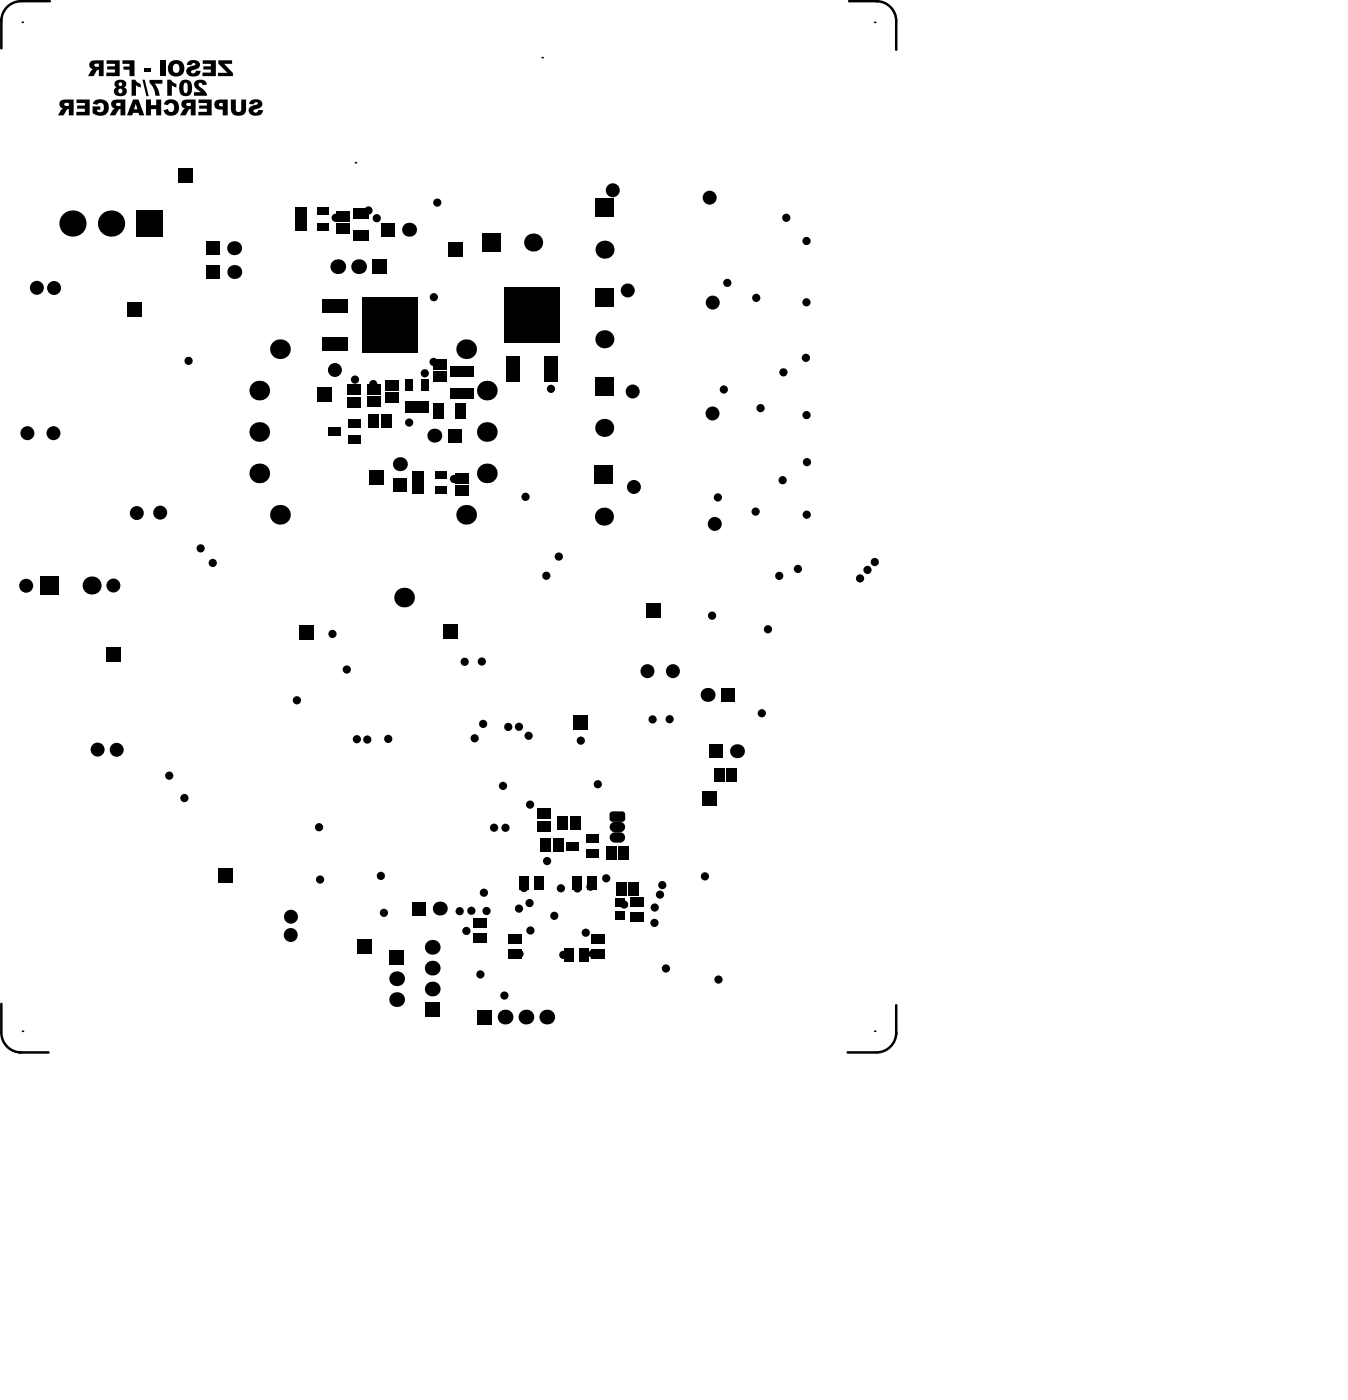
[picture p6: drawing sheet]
<svg xmlns="http://www.w3.org/2000/svg" width="273mm" height="284mm" viewBox="0 0 273 284" stroke-linecap="round" stroke-linejoin="round" font-family="sans-serif">
<g fill="#000">
<path d="M21.6 12.2h2.6v3.2h-2.7v-.7h1.8v-.6h-1.6v-.7h1.6v-.5h-1.7zM26.7 16.1h.7l.4 .6 .7 .3v.8l-1-.5v2.1h-.8zM24.8 12.2h2.4v3.2h-1v-1.3h-1.2v-.6h1.2v-.6h-1.4zM28.9 16.1h.4l.8 3.4h-.4zM29.2 13.9h1.3v.7h-1.3zM30.3 16.2h2.6v.7h-1.6a4.4 4.4 0 0 1 1.1 2.5h-.9l-.5-1.6-.7-1zM32.4 12.2h1.1v3.2h-1.1zM33.9 16.1h.7a1.57 1.57 0 0 0 1.1 .9v.8l-.9-.5v2.1h-.9zM39.6 16.4h.1a1.36 1.36 0 0 1 2.2 .8h-.9a.42 .42 0 0 0-.3-.5 .42 .42 0 0 0-.5 .3 .42 .42 0 0 0 .2 .5l1.3 1.1 .3 .8h-2.7v-.7h1.4l-.5-.4a1.17 1.17 0 0 1-.6-1.9zM38.1 12.5a1.5 1.5 0 0 1 2.4 .6 1.58 1.58 0 0 1-1.6 1.1 .38 .38 0 0 0-.1 .6 .38 .38 0 0 0 .6 0l.3-.5 .9 .1a1.51 1.51 0 0 1-2.2 1 1.05 1.05 0 0 1-.6-1.2 1.05 1.05 0 0 1 1.1-.8l.1-.1a.37 .37 0 0 0 .4 0 .37 .37 0 0 0 .1-.4 .45 .45 0 0 0-.7 .3l-1-.1zM41.1 12.2h2.6v3.2h-2.7v-.7h1.7v-.6h-1.5v-.7h1.5v-.5h-1.6zM44.2 12.2h2.8v.7h-1.6l1.8 1.9v.6h-3.1v-.6h1.9l-1.8-1.9z"/>
<path d="M15.5 20.2h2.7v3.2h-2.7v-.7h1.7v-.7h-1.6v-.6h1.6v-.5h-1.7zM19.2 20.4l1-.3a1.71 1.71 0 0 1 1.8 2 1.71 1.71 0 0 1-2.4 1.3l-.8-.4v-1.4h1.5v.6h-.7v.3a.91 .91 0 0 0 1.2 0 .91 .91 0 0 0 .2-1.2 .65 .65 0 0 0-.6-.5 .65 .65 0 0 0-.6 .4l-1-.2zM29.6 20.2h1v1.1h1v-1.1h1.1v3.2h-1.1v-1.3h-1v1.3h-1zM33.7 20.4a1.69 1.69 0 0 1 2.5 1 1.69 1.69 0 0 1-1.8 2.1 1.44 1.44 0 0 1-1.3-1.1l.9-.3a.66 .66 0 0 0 .8 .6 .66 .66 0 0 0 .5-.9 .66 .66 0 0 0-.4-.9 .66 .66 0 0 0-.9 .4l-.8-.2zM40.2 20.2h2.7v3.2h-2.7v-.7h1.7v-.7h-1.6v-.6h1.6v-.5h-1.7zM46.8 20.2h1v1.9a.55 .55 0 0 0 .5 .6 .55 .55 0 0 0 .6-.6v-1.9h.9v2.2l-.1 .4-.4 .5-1.2 .2a1.3 1.3 0 0 1-1.3-1.4zM50.9 20.3l.7-.2a1.12 1.12 0 0 1 1.5 1.3l-.5 .5-.5 .1a.71 .71 0 0 0-.8 .5 .54 .54 0 0 0 .6 .3 .54 .54 0 0 0 .4-.5h1a1.28 1.28 0 0 1-1.8 1.1 1.04 1.04 0 0 1-1.1-.9 1.04 1.04 0 0 1 .9-1.2h.4a.41 .41 0 0 0 .5-.5h-.1a.49 .49 0 0 0-.7 .3h-.9l.1-.5zM65.4 60.8h5v2.6h-5zM65.4 68.4h5v2.7h-5zM73.4 60.3h11.1v11.2h-11.1zM102.6 72.3h2.6v5h-2.6zM110.2 72.3h2.7v5h-2.7z"/>
<path d="M102.2 58.2h11.1v11.1h-11.1z"/>
<path d="M18.4 12.5a.89 .89 0 0 0-.3 .9 .89 .89 0 0 0 .8 .6l-.4 .2-.7 1.2h1.2l.7-1.2h.3v1.2h1v-3.2h-1.8zM19.2 12.9h.8v.6h-.4a.36 .36 0 0 1-.4-.1 .36 .36 0 0 1 0-.5z"/>
<path d="M23.4 16.5a.81 .81 0 0 0 .2 1.2 .98 .98 0 0 0-.4 1.2 .98 .98 0 0 0 1.2 .6 1 1 0 0 0 1.2-.6 1 1 0 0 0-.4-1.2 .86 .86 0 0 0 .3-1.1 .86 .86 0 0 0-1.1-.5l-.5 .1zM24 17.1a.4 .4 0 0 1 .8 0 .4 .4 0 0 1-.8 0zM23.9 18.4a.45 .45 0 0 1 .9 0 .45 .45 0 0 1-.9 0z"/>
<path d="M33.9 13.8a1.7 1.7 0 0 0 3.4 0 1.7 1.7 0 0 0-3.4 0zM35.3 13a.79 .79 0 0 1 .9 .2 .79 .79 0 0 1 .1 .9 .71 .71 0 0 1-.9 .6 .71 .71 0 0 1-.4-1z"/>
<path d="M36.8 16.4l-.3 .4-.2 .6a1.68 1.68 0 0 0 .7 2l.5 .1a1.4 1.4 0 0 0 1.4-1.8 1.32 1.32 0 0 0-1.9-1.5zM37.3 16.9a.44 .44 0 0 1 .6-.1 .44 .44 0 0 1 .1 .6v1a.4 .4 0 0 1-.5 .5 .4 .4 0 0 1-.3-.6z"/>
<path d="M12.3 20.4a.92 .92 0 0 0 .5 1.6l-.4 .3-.7 1.1h1.2l.8-1.3h.2v1.3h1v-3.2h-1.8zM13.1 20.9l.8-.1v.7h-.4a.36 .36 0 0 1-.4-.2 .36 .36 0 0 1 0-.4z"/>
<path d="M22.8 20.4a.92 .92 0 0 0 .5 1.6l-.4 .3-.7 1.1h1.2l.8-1.3h.2v1.3h1v-3.2h-1.8zM23.6 20.9l.8-.1v.7h-.4a.36 .36 0 0 1-.4-.2 .36 .36 0 0 1 0-.4z"/>
<path d="M26.9 20.2l-1.2 3.2h1.1l.1-.5h1.1l.2 .5h1l-1.2-3.2zM27.5 21l.3 1.1h-.6z"/>
<path d="M37 20.4a.92 .92 0 0 0 .5 1.6l-.3 .1-.7 1.3h1.1l.8-1.3h.3v1.3h.9v-3.2h-1.8zM37.8 20.9l.9-.1v.7h-.5a.35 .35 0 0 1-.4-.1 .35 .35 0 0 1 0-.5z"/>
<path d="M43.7 20.4a1.05 1.05 0 0 0-.2 1.2 1.05 1.05 0 0 0 1.1 .6h.5v1.2h1v-3.2h-1.7zM44.5 20.9l.6-.1v.8h-.2a.39 .39 0 0 1-.5-.2 .39 .39 0 0 1 .1-.5z"/>
<path d="M124.1 165.9v.6zM123.5 165.9h.6v.6a.61 .61 0 0 1-.6-.6z"/>
<path d="M123.5 165h.6zM123.7 164.6l.4-.2v.6h-.6z"/>
<path d="M126 165.9h.6zM126 165.9h.6a.61 .61 0 0 1-.6 .6z"/>
<path d="M126 164.4v.6zM126 164.4a.61 .61 0 0 1 .6 .6h-.6z"/>
<circle cx="4.5" cy="4.5" r=".17"/>
<circle cx="109.8" cy="11.7" r=".17"/>
<circle cx="177.2" cy="4.5" r=".17"/>
<circle cx="72" cy="33" r=".17"/>
<circle cx="124.1" cy="38.5" r="1.42"/>
<circle cx="7.5" cy="58.3" r="1.42"/>
<circle cx="11" cy="58.4" r="1.42"/>
<circle cx="14.7" cy="45.3" r="2.66"/>
<circle cx="22.5" cy="45.3" r="2.66"/>
<circle cx="47.4" cy="50.3" r="1.41"/>
<circle cx="47.5" cy="55.1" r="1.41"/>
<circle cx="68" cy="44.1" r=".83"/>
<circle cx="68.4" cy="54" r="1.5"/>
<circle cx="72.6" cy="54" r="1.5"/>
<circle cx="74.6" cy="42.6" r=".83"/>
<circle cx="76.3" cy="44.2" r=".83"/>
<circle cx="82.9" cy="46.5" r="1.41"/>
<circle cx="88.6" cy="41" r=".83"/>
<circle cx="108" cy="49.1" r="1.83"/>
<circle cx="122.5" cy="50.6" r="1.83"/>
<circle cx="127.2" cy="58.8" r="1.42"/>
<circle cx="143.7" cy="40" r="1.42"/>
<circle cx="147.3" cy="57.3" r=".83"/>
<circle cx="159.3" cy="44.1" r=".83"/>
<circle cx="163.4" cy="48.8" r=".83"/>
<circle cx="38.2" cy="73.1" r=".83"/>
<circle cx="52.5" cy="79.1" r="1.99"/>
<circle cx="56.7" cy="70.7" r="1.99"/>
<circle cx="67.8" cy="75" r="1.42"/>
<circle cx="71.9" cy="76.9" r=".83"/>
<circle cx="75.6" cy="77.8" r=".83"/>
<circle cx="86" cy="75.6" r=".83"/>
<circle cx="87.8" cy="73.3" r=".83"/>
<circle cx="87.9" cy="60.2" r=".83"/>
<circle cx="94.4" cy="70.7" r="1.99"/>
<circle cx="98.6" cy="79.1" r="1.99"/>
<circle cx="111.6" cy="78.8" r=".83"/>
<circle cx="122.4" cy="68.7" r="1.83"/>
<circle cx="128.2" cy="79.3" r="1.42"/>
<circle cx="144.4" cy="61.3" r="1.42"/>
<circle cx="146.6" cy="78.9" r=".83"/>
<circle cx="153.2" cy="60.3" r=".83"/>
<circle cx="158.7" cy="75.4" r=".83"/>
<circle cx="163.2" cy="72.5" r=".83"/>
<circle cx="163.4" cy="61.2" r=".83"/>
<circle cx="5.6" cy="87.8" r="1.42"/>
<circle cx="10.8" cy="87.8" r="1.42"/>
<circle cx="52.5" cy="87.5" r="1.99"/>
<circle cx="52.5" cy="95.9" r="1.99"/>
<circle cx="81" cy="94" r="1.41"/>
<circle cx="82.9" cy="85.6" r=".83"/>
<circle cx="88" cy="88.3" r="1.41"/>
<circle cx="92" cy="97" r=".83"/>
<circle cx="98.6" cy="95.9" r="1.99"/>
<circle cx="98.6" cy="87.5" r="1.99"/>
<circle cx="122.4" cy="86.7" r="1.83"/>
<circle cx="128.4" cy="98.7" r="1.42"/>
<circle cx="144.3" cy="83.8" r="1.42"/>
<circle cx="154.1" cy="82.7" r=".83"/>
<circle cx="158.5" cy="97.3" r=".83"/>
<circle cx="163.4" cy="84.1" r=".83"/>
<circle cx="163.5" cy="93.6" r=".83"/>
<circle cx="5.3" cy="118.7" r="1.42"/>
<circle cx="18.6" cy="118.6" r="1.83"/>
<circle cx="23" cy="118.6" r="1.42"/>
<circle cx="27.7" cy="103.9" r="1.42"/>
<circle cx="32.5" cy="103.9" r="1.42"/>
<circle cx="40.6" cy="111.1" r=".83"/>
<circle cx="43.1" cy="114.1" r=".83"/>
<circle cx="56.7" cy="104.3" r="1.99"/>
<circle cx="94.4" cy="104.3" r="1.99"/>
<circle cx="106.5" cy="100.7" r=".83"/>
<circle cx="110.7" cy="116.6" r=".83"/>
<circle cx="113.2" cy="112.8" r=".83"/>
<circle cx="122.3" cy="104.7" r="1.83"/>
<circle cx="144.8" cy="106.1" r="1.42"/>
<circle cx="145.4" cy="100.8" r=".83"/>
<circle cx="153.1" cy="103.7" r=".83"/>
<circle cx="157.8" cy="116.7" r=".83"/>
<circle cx="161.6" cy="115.3" r=".83"/>
<circle cx="163.4" cy="104.3" r=".83"/>
<circle cx="174.2" cy="117.2" r=".83"/>
<circle cx="175.7" cy="115.5" r=".83"/>
<circle cx="177.2" cy="113.9" r=".83"/>
<circle cx="67.3" cy="128.4" r=".83"/>
<circle cx="70.2" cy="135.6" r=".83"/>
<circle cx="81.9" cy="121.1" r="1.99"/>
<circle cx="94.1" cy="134.1" r=".83"/>
<circle cx="97.6" cy="134" r=".83"/>
<circle cx="131.2" cy="136" r="1.42"/>
<circle cx="136.3" cy="136" r="1.42"/>
<circle cx="144.2" cy="124.7" r=".83"/>
<circle cx="155.6" cy="127.5" r=".83"/>
<circle cx="19.8" cy="151.9" r="1.42"/>
<circle cx="23.6" cy="151.9" r="1.42"/>
<circle cx="34.3" cy="157.1" r=".83"/>
<circle cx="60.1" cy="141.9" r=".83"/>
<circle cx="72.3" cy="149.8" r=".83"/>
<circle cx="74.4" cy="149.8" r=".83"/>
<circle cx="78.6" cy="149.7" r=".83"/>
<circle cx="96.1" cy="149.6" r=".83"/>
<circle cx="97.9" cy="146.7" r=".83"/>
<circle cx="101.9" cy="159.2" r=".83"/>
<circle cx="103" cy="147.3" r=".83"/>
<circle cx="105.1" cy="147.2" r=".83"/>
<circle cx="107.1" cy="149.1" r=".83"/>
<circle cx="117.7" cy="150.1" r=".83"/>
<circle cx="121.1" cy="158.9" r=".83"/>
<circle cx="132.2" cy="145.7" r=".83"/>
<circle cx="135.6" cy="145.7" r=".83"/>
<circle cx="143.3" cy="140.8" r="1.41"/>
<circle cx="149.3" cy="152.2" r="1.41"/>
<circle cx="154.3" cy="144.5" r=".83"/>
<circle cx="37.4" cy="161.7" r=".83"/>
<circle cx="64.6" cy="167.6" r=".83"/>
<circle cx="64.8" cy="178.2" r=".83"/>
<circle cx="77.1" cy="177.4" r=".83"/>
<circle cx="100.1" cy="167.7" r=".83"/>
<circle cx="102.4" cy="167.7" r=".83"/>
<circle cx="106.1" cy="179.9" r=".83"/>
<circle cx="107.4" cy="163" r=".83"/>
<circle cx="110.8" cy="174.4" r=".83"/>
<circle cx="113.6" cy="180" r=".83"/>
<circle cx="117" cy="180" r=".83"/>
<circle cx="119.6" cy="179.6" r=".83"/>
<circle cx="122.8" cy="177.9" r=".83"/>
<circle cx="134.2" cy="179.3" r=".83"/>
<circle cx="142.8" cy="177.5" r=".83"/>
<circle cx="58.9" cy="189.4" r="1.42"/>
<circle cx="58.9" cy="185.7" r="1.42"/>
<circle cx="77.8" cy="184.9" r=".83"/>
<circle cx="80.3" cy="198.3" r="1.5"/>
<circle cx="87.6" cy="196.1" r="1.5"/>
<circle cx="87.6" cy="191.9" r="1.5"/>
<circle cx="89.1" cy="184.1" r="1.41"/>
<circle cx="93.1" cy="184.6" r=".83"/>
<circle cx="94.5" cy="188.6" r=".83"/>
<circle cx="95.5" cy="184.5" r=".83"/>
<circle cx="97.3" cy="197.4" r=".83"/>
<circle cx="98" cy="180.9" r=".83"/>
<circle cx="98.6" cy="184.6" r=".83"/>
<circle cx="105.1" cy="184.1" r=".83"/>
<circle cx="105.2" cy="193.2" r=".83"/>
<circle cx="107.3" cy="183" r=".83"/>
<circle cx="107.4" cy="188.5" r=".83"/>
<circle cx="112.3" cy="185.5" r=".83"/>
<circle cx="114.1" cy="193.5" r=".83"/>
<circle cx="118.7" cy="189" r=".83"/>
<circle cx="120" cy="193.2" r=".83"/>
<circle cx="126.4" cy="183.3" r=".83"/>
<circle cx="132.6" cy="187" r=".83"/>
<circle cx="132.6" cy="183.9" r=".83"/>
<circle cx="133.7" cy="181.2" r=".83"/>
<circle cx="134.9" cy="196.2" r=".83"/>
<circle cx="145.5" cy="198.5" r=".83"/>
<circle cx="4.6" cy="208.9" r=".17"/>
<circle cx="80.3" cy="202.5" r="1.5"/>
<circle cx="87.6" cy="200.4" r="1.5"/>
<circle cx="102.2" cy="201.7" r=".83"/>
<circle cx="102.3" cy="206.1" r="1.5"/>
<circle cx="106.5" cy="206.1" r="1.5"/>
<circle cx="110.8" cy="206.1" r="1.5"/>
<circle cx="177.2" cy="208.9" r=".17"/>
</g>
<path d="M.3 3.9v5.9M10.1 .2h-5.8a4 4 0 0 0-4 4.1M172 .2h5.9M177.5 .2a4 4 0 0 1 4 4.1M181.5 4.3v5.8M.3 209.2a4 4 0 0 0 4 4M.3 203.4v5.8M3.9 213.2h5.9M171.7 213.2h5.8M181.5 203.7v5.9M181.5 209.2a4 4 0 0 1-4 4" fill="none" stroke="#000" stroke-width=".51"/>
<g fill="#000">
<path d="M36.1 34h3v3h-3z" fill-rule="evenodd"/>
<path d="M27.7 42.6h5.3v5.4h-5.3z" fill-rule="evenodd"/>
<path d="M41.8 48.9h2.8v2.8h-2.8z" fill-rule="evenodd"/>
<path d="M41.8 53.7h2.9v2.8h-2.9z" fill-rule="evenodd"/>
<path d="M59.7 43.7h2.4v1.4h-2.4z" fill-rule="evenodd"/>
<path d="M59.7 45.3h2.4v1.4h-2.4z" fill-rule="evenodd"/>
<path d="M59.7 42.1h2.4v1.4h-2.4z" fill-rule="evenodd"/>
<path d="M64.2 45.3h2.3v1.4h-2.3z" fill-rule="evenodd"/>
<path d="M64.2 42.1h2.3v1.4h-2.3z" fill-rule="evenodd"/>
<path d="M68.1 42.7h2.7v2.2h-2.7z" fill-rule="evenodd"/>
<path d="M68.1 45.2h2.7v2.2h-2.7z" fill-rule="evenodd"/>
<path d="M71.6 46.6h3.2v2.2h-3.2z" fill-rule="evenodd"/>
<path d="M71.6 42.1h3.2v2.2h-3.2z" fill-rule="evenodd"/>
<path d="M77.2 45.1h2.9v2.9h-2.9z" fill-rule="evenodd"/>
<path d="M75.4 52.5h3v3h-3z" fill-rule="evenodd"/>
<path d="M90.7 49h3v3h-3z" fill-rule="evenodd"/>
<path d="M97.7 47.3h3.7v3.7h-3.7z" fill-rule="evenodd"/>
<path d="M120.6 58.4h3.7v3.7h-3.7z" fill-rule="evenodd"/>
<path d="M120.6 40.3h3.7v3.7h-3.7z" fill-rule="evenodd"/>
<path d="M25.7 61.3h3v3h-3z" fill-rule="evenodd"/>
<path d="M64.2 78.3h3v3h-3z" fill-rule="evenodd"/>
<path d="M65.3 60.7h5.2v2.8h-5.2z" fill-rule="evenodd"/>
<path d="M65.3 68.3h5.2v2.9h-5.2z" fill-rule="evenodd"/>
<path d="M70.4 77.9h2.6v2.2h-2.6z" fill-rule="evenodd"/>
<path d="M73.3 60.3h11.3v11.3h-11.3z" fill-rule="evenodd"/>
<path d="M74.4 77.8h2.6v2.2h-2.6z" fill-rule="evenodd"/>
<path d="M78.2 77h2.6v2.2h-2.6z" fill-rule="evenodd"/>
<path d="M82.1 76.9h1.5v2.3h-1.5z" fill-rule="evenodd"/>
<path d="M85.3 76.9h1.4v2.3h-1.4z" fill-rule="evenodd"/>
<path d="M87.7 75.2h2.7v2.2h-2.7z" fill-rule="evenodd"/>
<path d="M87.7 72.7h2.7v2.2h-2.7z" fill-rule="evenodd"/>
<path d="M91.2 74.1h4.7v2.2h-4.7z" fill-rule="evenodd"/>
<path d="M102.5 72.2h2.8v5.2h-2.8z" fill-rule="evenodd"/>
<path d="M110.1 72.2h2.9v5.2h-2.9z" fill-rule="evenodd"/>
<path d="M102.1 58.1h11.3v11.3h-11.3z" fill-rule="evenodd"/>
<path d="M120.6 76.4h3.6v3.7h-3.6z" fill-rule="evenodd"/>
<path d="M66.5 86.6h2.5v1.6h-2.5z" fill-rule="evenodd"/>
<path d="M70.4 80.4h2.6v2.2h-2.6z" fill-rule="evenodd"/>
<path d="M70.5 88.2h2.5v1.6h-2.5z" fill-rule="evenodd"/>
<path d="M70.5 85h2.5v1.7h-2.5z" fill-rule="evenodd"/>
<path d="M74.4 80.3h2.6v2.2h-2.6z" fill-rule="evenodd"/>
<path d="M74.6 84.1h2.2v2.6h-2.2z" fill-rule="evenodd"/>
<path d="M77.1 84.1h2.2v2.6h-2.2z" fill-rule="evenodd"/>
<path d="M74.8 95.2h3v3h-3z" fill-rule="evenodd"/>
<path d="M79.6 96.9h2.8v2.8h-2.8z" fill-rule="evenodd"/>
<path d="M78.2 79.5h2.6v2.2h-2.6z" fill-rule="evenodd"/>
<path d="M82.1 81.4h1.5v2.3h-1.5z" fill-rule="evenodd"/>
<path d="M83.7 81.4h1.4v2.3h-1.4z" fill-rule="evenodd"/>
<path d="M85.3 81.4h1.4v2.3h-1.4z" fill-rule="evenodd"/>
<path d="M83.6 97h2.3v1.4h-2.3z" fill-rule="evenodd"/>
<path d="M83.6 98.6h2.3v1.4h-2.3z" fill-rule="evenodd"/>
<path d="M83.6 95.4h2.3v1.4h-2.3z" fill-rule="evenodd"/>
<path d="M87.8 81.6h2.2v3.2h-2.2z" fill-rule="evenodd"/>
<path d="M88.1 98.6h2.3v1.4h-2.3z" fill-rule="evenodd"/>
<path d="M88.1 95.4h2.3v1.4h-2.3z" fill-rule="evenodd"/>
<path d="M92.3 81.6h2.1v3.2h-2.1z" fill-rule="evenodd"/>
<path d="M90.8 86.8h2.8v2.9h-2.8z" fill-rule="evenodd"/>
<path d="M92.2 95.8h2.6v2.2h-2.6z" fill-rule="evenodd"/>
<path d="M91.2 78.6h4.7v2.2h-4.7z" fill-rule="evenodd"/>
<path d="M120.5 94.4h3.7v3.6h-3.7z" fill-rule="evenodd"/>
<path d="M8.3 116.8h3.6v3.7h-3.6z" fill-rule="evenodd"/>
<path d="M92.2 98.3h2.6v2.2h-2.6z" fill-rule="evenodd"/>
<path d="M21.4 131.2h3v3h-3z" fill-rule="evenodd"/>
<path d="M60.6 126.7h3v3h-3z" fill-rule="evenodd"/>
<path d="M89.7 126.5h3v3h-3z" fill-rule="evenodd"/>
<path d="M130.8 122.2h3v3h-3z" fill-rule="evenodd"/>
<path d="M116.1 144.9h3v3h-3z" fill-rule="evenodd"/>
<path d="M143.6 150.8h2.9v2.8h-2.9z" fill-rule="evenodd"/>
<path d="M144.6 155.7h2.1v2.7h-2.1z" fill-rule="evenodd"/>
<path d="M146.1 139.4h2.9v2.8h-2.9z" fill-rule="evenodd"/>
<path d="M147.1 155.7h2.1v2.7h-2.1z" fill-rule="evenodd"/>
<path d="M44.3 175.8h3v3h-3z" fill-rule="evenodd"/>
<path d="M108.9 166.3h2.7v2.2h-2.7z" fill-rule="evenodd"/>
<path d="M108.9 163.8h2.7v2.2h-2.7z" fill-rule="evenodd"/>
<path d="M109.5 169.8h2.2v2.7h-2.2z" fill-rule="evenodd"/>
<path d="M112 169.8h2.2v2.7h-2.2z" fill-rule="evenodd"/>
<path d="M114.7 170.6h2.5v1.7h-2.5z" fill-rule="evenodd"/>
<path d="M112.9 165.3h2.2v2.7h-2.2z" fill-rule="evenodd"/>
<path d="M115.4 165.3h2.2v2.7h-2.2z" fill-rule="evenodd"/>
<path d="M118.7 169h2.5v1.7h-2.5z" fill-rule="evenodd"/>
<path d="M118.7 172.2h2.5v1.6h-2.5z" fill-rule="evenodd"/>
<path d="M122.7 171.5h2.2v2.7h-2.2z" fill-rule="evenodd"/>
<path d="M124.1 164.4h1.9l.6 .6v.9l-.6 .6h-1.9l-.6-.6v-.9z" fill-rule="evenodd"/>
<path d="M125.2 171.5h2.2v2.7h-2.2z" fill-rule="evenodd"/>
<path d="M142.2 160.3h3v3h-3z" fill-rule="evenodd"/>
<path d="M72.3 190.3h3v3h-3z" fill-rule="evenodd"/>
<path d="M78.8 192.6h3v3h-3z" fill-rule="evenodd"/>
<path d="M83.4 182.6h2.9v2.9h-2.9z" fill-rule="evenodd"/>
<path d="M95.9 189.1h2.7v1.9h-2.7z" fill-rule="evenodd"/>
<path d="M95.9 186.1h2.7v1.9h-2.7z" fill-rule="evenodd"/>
<path d="M105.2 177.5h1.9v2.7h-1.9z" fill-rule="evenodd"/>
<path d="M102.9 192.3h2.7v1.8h-2.7z" fill-rule="evenodd"/>
<path d="M102.9 189.3h2.7v1.8h-2.7z" fill-rule="evenodd"/>
<path d="M108.2 177.5h1.9v2.7h-1.9z" fill-rule="evenodd"/>
<path d="M116 177.6h1.9v2.6h-1.9z" fill-rule="evenodd"/>
<path d="M114.3 192.1h1.8v2.7h-1.8z" fill-rule="evenodd"/>
<path d="M119 177.6h1.9v2.6h-1.9z" fill-rule="evenodd"/>
<path d="M117.3 192.1h1.8v2.7h-1.8z" fill-rule="evenodd"/>
<path d="M119.7 192.3h2.7v1.8h-2.7z" fill-rule="evenodd"/>
<path d="M119.7 189.3h2.7v1.8h-2.7z" fill-rule="evenodd"/>
<path d="M124.6 184.6h2v1.7h-2z" fill-rule="evenodd"/>
<path d="M124.6 182.1h2v1.6h-2z" fill-rule="evenodd"/>
<path d="M124.8 178.7h2.2v2.7h-2.2z" fill-rule="evenodd"/>
<path d="M127.3 178.7h2.2v2.7h-2.2z" fill-rule="evenodd"/>
<path d="M127.8 184.9h2.7v1.8h-2.7z" fill-rule="evenodd"/>
<path d="M127.8 181.9h2.7v1.8h-2.7z" fill-rule="evenodd"/>
<path d="M86.1 203.1h3v3h-3z" fill-rule="evenodd"/>
<path d="M96.6 204.6h3v3h-3z" fill-rule="evenodd"/>
</g>
<path d="M124.5 169.7h1.1M124.5 167.6h1.1" fill="none" stroke="#000" stroke-width="2.1"/>
</svg>
